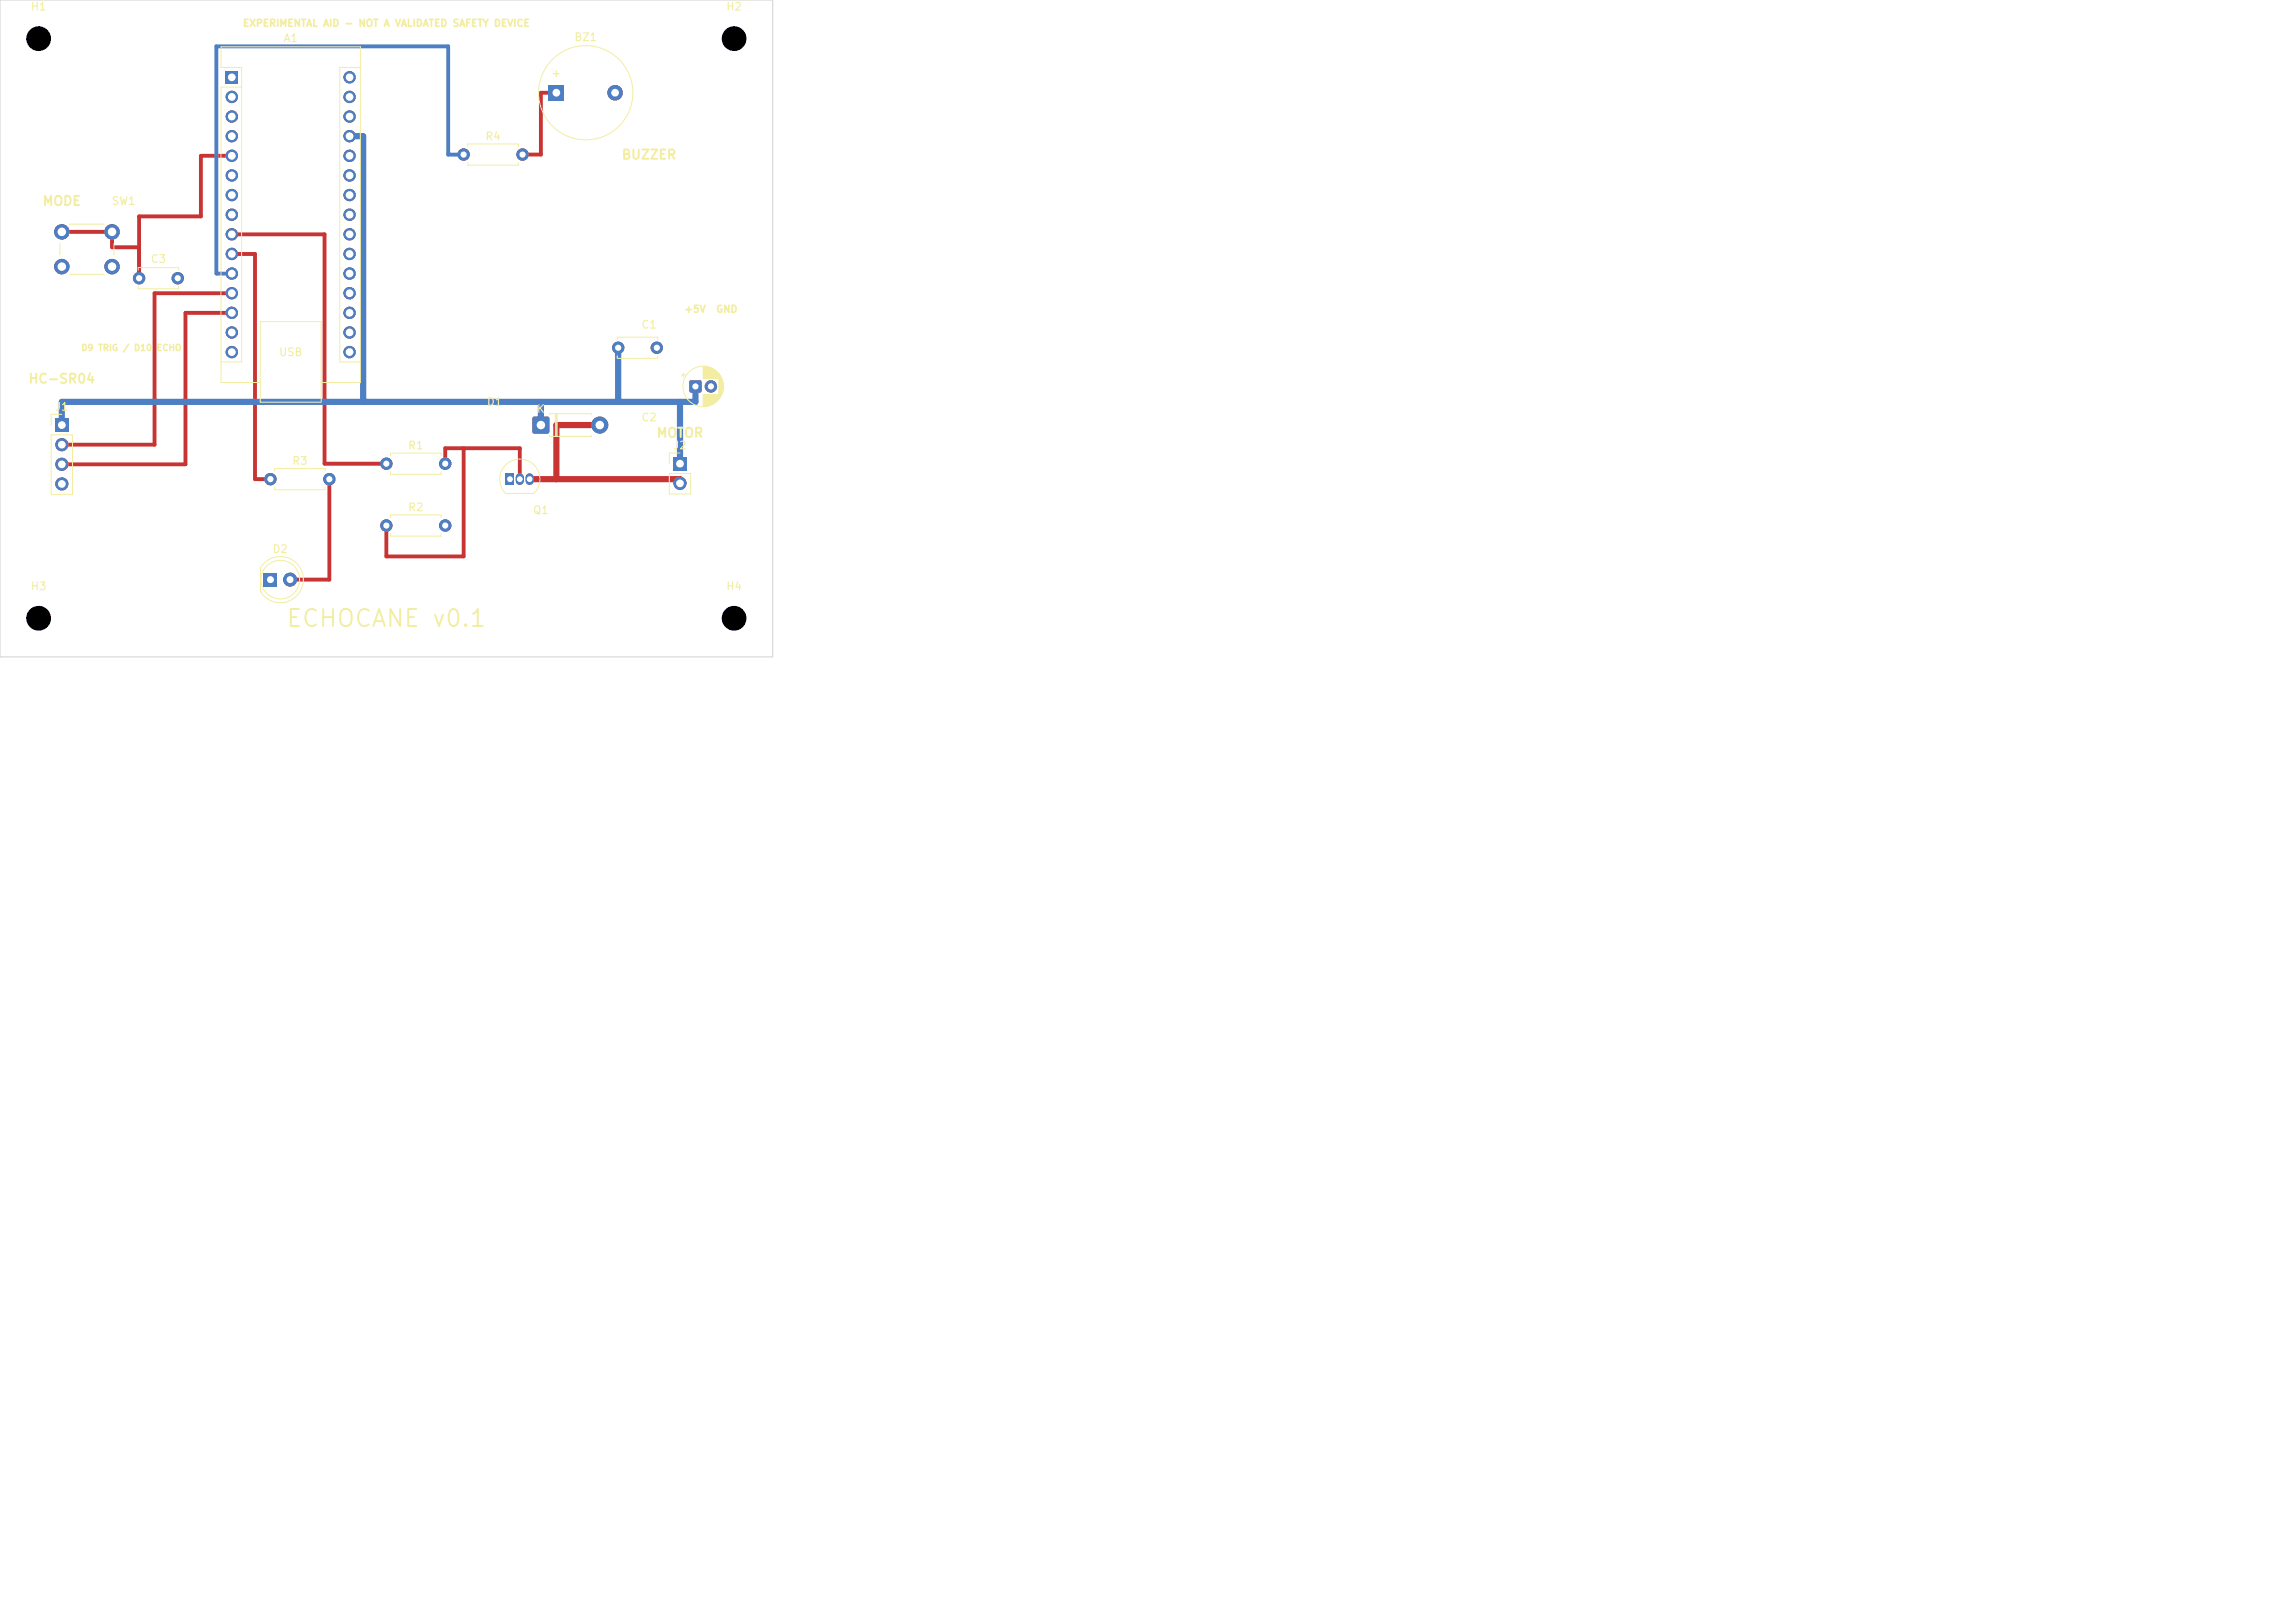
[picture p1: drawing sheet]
<svg xmlns="http://www.w3.org/2000/svg" width="297mm" height="210mm" viewBox="0 0 297 210" stroke-linecap="round" stroke-linejoin="round" font-family="sans-serif">
<defs><g id="words">
<text font-size="2.2" fill="#f2eda1" x="36.9" y="81.7">ECHOCANE v0.1</text>
<g font-size="1.2" fill="#f2eda1">
<text x="80.4" y="20.9">BUZZER</text>
<text x="5.4" y="26.9">MODE</text>
<text x="3.6" y="49.9">HC-SR04</text>
<text x="84.9" y="56.9">MOTOR</text>
</g>
<g font-size="1" fill="#f2eda1">
<text x="3.9" y="1.6">H1</text>
<text x="36.6" y="5.7">A1</text>
<text x="74.2" y="5.6">BZ1</text>
<text x="93.9" y="1.6">H2</text>
<text x="71.3" y="10.2">+</text>
<text x="62.7" y="18.4">R4</text>
<text x="14.4" y="26.8">SW1</text>
<text x="19.4" y="34.3">C3</text>
<text x="36" y="46.3">USB</text>
<text x="82.9" y="42.8">C1</text>
<text x="7" y="53.4">J1</text>
<text x="62.9" y="52.8">D1</text>
<text x="69.4" y="53.7">K</text>
<text x="52.7" y="58.4">R1</text>
<text x="82.9" y="54.8">C2</text>
<text x="87" y="58.4">J2</text>
<text x="37.7" y="60.4">R3</text>
<text x="35.2" y="71.8">D2</text>
<text x="52.7" y="66.4">R2</text>
<text x="68.9" y="66.8">Q1</text>
<text x="3.9" y="76.6">H3</text>
<text x="93.9" y="76.6">H4</text>
</g>
<g font-size=".9" fill="#f2eda1">
<text x="31.4" y="3.7">EXPERIMENTAL AID - NOT A VALIDATED SAFETY DEVICE</text>
<text x="88.5" y="40.7">+5V</text>
<text x="92.6" y="40.7">GND</text>
</g>
<g font-size=".8" fill="#f2eda1">
<text x="10.4" y="45.6">D9 TRIG / D10</text>
<text x="20.2" y="45.6">ECHO</text>
</g>
</g></defs>
<g fill="#c83434">
<path d="M34.1 74.1h1.8v1.8h-1.8z"/>
<path d="M65.5 61.3h1v1.5h-1z"/>
<circle cx="60" cy="20" r=".8"/>
<circle cx="67.6" cy="20" r=".8"/>
<circle cx="37.5" cy="75" r=".9"/>
<circle cx="35" cy="62" r=".8"/>
<circle cx="42.6" cy="62" r=".8"/>
</g>
<path d="M67.3 61.8v.4M68.5 61.8v.4" fill="none" stroke="#c83434" stroke-width="1.1"/>
<g fill="#c83434">
<path d="M29.2 9.2h1.6v1.6h-1.6z"/>
<path d="M69 54l.2-.1h1.6l.2 .1 .1 .2v1.7l-.1 .1-.2 .1h-1.7l-.1-.1-.1-.1v-1.7z"/>
<path d="M7.2 54.2h1.6v1.7h-1.6z"/>
<path d="M89.3 49.3l.1-.1 1.3 .1 .1 .2-.1 1.2-.2 .1-1.2-.1-.1-.1z"/>
<path d="M71 11h2v2h-2z"/>
<path d="M87.1 59.2h1.8v1.7h-1.8z"/>
<circle cx="30" cy="12.5" r=".8"/>
<circle cx="30" cy="15.1" r=".8"/>
<circle cx="30" cy="17.6" r=".8"/>
<circle cx="30" cy="20.2" r=".8"/>
<circle cx="30" cy="22.7" r=".8"/>
<circle cx="30" cy="25.2" r=".8"/>
<circle cx="30" cy="27.8" r=".8"/>
<circle cx="30" cy="30.3" r=".8"/>
<circle cx="30" cy="32.9" r=".8"/>
<circle cx="30" cy="35.4" r=".8"/>
<circle cx="30" cy="37.9" r=".8"/>
<circle cx="30" cy="40.5" r=".8"/>
<circle cx="30" cy="43" r=".8"/>
<circle cx="30" cy="45.6" r=".8"/>
<circle cx="45.2" cy="45.6" r=".8"/>
<circle cx="45.2" cy="43" r=".8"/>
<circle cx="45.2" cy="40.5" r=".8"/>
<circle cx="45.2" cy="37.9" r=".8"/>
<circle cx="45.2" cy="35.4" r=".8"/>
<circle cx="45.2" cy="32.9" r=".8"/>
<circle cx="45.2" cy="30.3" r=".8"/>
<circle cx="45.2" cy="27.8" r=".8"/>
<circle cx="45.2" cy="25.2" r=".8"/>
<circle cx="45.2" cy="22.7" r=".8"/>
<circle cx="45.2" cy="20.2" r=".8"/>
<circle cx="45.2" cy="17.6" r=".8"/>
<circle cx="45.2" cy="15.1" r=".8"/>
<circle cx="45.2" cy="12.5" r=".8"/>
<circle cx="45.2" cy="10" r=".8"/>
<circle cx="77.6" cy="55" r="1.1"/>
<circle cx="50" cy="68" r=".8"/>
<circle cx="57.6" cy="68" r=".8"/>
<circle cx="8" cy="57.5" r=".85"/>
<circle cx="8" cy="60.1" r=".85"/>
<circle cx="8" cy="62.6" r=".85"/>
<circle cx="92" cy="50" r=".8"/>
<circle cx="79.6" cy="12" r="1"/>
<circle cx="50" cy="60" r=".8"/>
<circle cx="57.6" cy="60" r=".8"/>
<circle cx="8" cy="30" r="1"/>
<circle cx="14.5" cy="30" r="1"/>
<circle cx="8" cy="34.5" r="1"/>
<circle cx="14.5" cy="34.5" r="1"/>
<circle cx="18" cy="36" r=".8"/>
<circle cx="23" cy="36" r=".8"/>
<circle cx="80" cy="45" r=".8"/>
<circle cx="85" cy="45" r=".8"/>
<circle cx="88" cy="62.5" r=".85"/>
</g>
<path d="M72 12h-2v8h-2.4M8 30h6.5v2h3.5M30 20.2h-4v7.8h-8v8M30 30.3h12v29.7h8M30 32.9h3v29.1h2M30 37.9h-10v19.6h-12M30 40.5h-6v19.6h-16M60 58v14h-10v-4M42.6 62v13h-5.1M57.6 60v-2h9.7v4" fill="none" stroke="#c83434" stroke-width=".5"/>
<path d="M77.6 55h-5.6v7M68.5 62h19.5v.5" fill="none" stroke="#c83434" stroke-width=".8"/>
<g fill="#4d7fc4">
<path d="M34.1 74.1h1.8v1.8h-1.8z"/>
<path d="M65.5 61.3h1v1.5h-1z"/>
<circle cx="60" cy="20" r=".8"/>
<circle cx="67.6" cy="20" r=".8"/>
<circle cx="37.5" cy="75" r=".9"/>
<circle cx="35" cy="62" r=".8"/>
<circle cx="42.6" cy="62" r=".8"/>
</g>
<path d="M67.3 61.8v.4M68.5 61.8v.4" fill="none" stroke="#4d7fc4" stroke-width="1.1"/>
<g fill="#4d7fc4">
<path d="M29.2 9.2h1.6v1.6h-1.6z"/>
<path d="M69 54l.2-.1h1.6l.2 .1 .1 .2v1.7l-.1 .1-.2 .1h-1.7l-.1-.1-.1-.1v-1.7z"/>
<path d="M7.2 54.2h1.6v1.7h-1.6z"/>
<path d="M89.3 49.3l.1-.1 1.3 .1 .1 .2-.1 1.2-.2 .1-1.2-.1-.1-.1z"/>
<path d="M71 11h2v2h-2z"/>
<path d="M87.1 59.2h1.8v1.7h-1.8z"/>
<circle cx="30" cy="12.5" r=".8"/>
<circle cx="30" cy="15.1" r=".8"/>
<circle cx="30" cy="17.6" r=".8"/>
<circle cx="30" cy="20.2" r=".8"/>
<circle cx="30" cy="22.7" r=".8"/>
<circle cx="30" cy="25.2" r=".8"/>
<circle cx="30" cy="27.8" r=".8"/>
<circle cx="30" cy="30.3" r=".8"/>
<circle cx="30" cy="32.9" r=".8"/>
<circle cx="30" cy="35.4" r=".8"/>
<circle cx="30" cy="37.9" r=".8"/>
<circle cx="30" cy="40.5" r=".8"/>
<circle cx="30" cy="43" r=".8"/>
<circle cx="30" cy="45.6" r=".8"/>
<circle cx="45.2" cy="45.6" r=".8"/>
<circle cx="45.2" cy="43" r=".8"/>
<circle cx="45.2" cy="40.5" r=".8"/>
<circle cx="45.2" cy="37.9" r=".8"/>
<circle cx="45.2" cy="35.4" r=".8"/>
<circle cx="45.2" cy="32.9" r=".8"/>
<circle cx="45.2" cy="30.3" r=".8"/>
<circle cx="45.2" cy="27.8" r=".8"/>
<circle cx="45.2" cy="25.2" r=".8"/>
<circle cx="45.2" cy="22.7" r=".8"/>
<circle cx="45.2" cy="20.2" r=".8"/>
<circle cx="45.2" cy="17.6" r=".8"/>
<circle cx="45.2" cy="15.1" r=".8"/>
<circle cx="45.2" cy="12.5" r=".8"/>
<circle cx="45.2" cy="10" r=".8"/>
<circle cx="77.6" cy="55" r="1.1"/>
<circle cx="50" cy="68" r=".8"/>
<circle cx="57.6" cy="68" r=".8"/>
<circle cx="8" cy="57.5" r=".85"/>
<circle cx="8" cy="60.1" r=".85"/>
<circle cx="8" cy="62.6" r=".85"/>
<circle cx="92" cy="50" r=".8"/>
<circle cx="79.6" cy="12" r="1"/>
<circle cx="50" cy="60" r=".8"/>
<circle cx="57.6" cy="60" r=".8"/>
<circle cx="8" cy="30" r="1"/>
<circle cx="14.5" cy="30" r="1"/>
<circle cx="8" cy="34.5" r="1"/>
<circle cx="14.5" cy="34.5" r="1"/>
<circle cx="18" cy="36" r=".8"/>
<circle cx="23" cy="36" r=".8"/>
<circle cx="80" cy="45" r=".8"/>
<circle cx="85" cy="45" r=".8"/>
<circle cx="88" cy="62.5" r=".85"/>
</g>
<path d="M45.2 17.6h1.8v34.4M70 52v3M80 45v7M88 52v8M90 50v2h-82v3" fill="none" stroke="#4d7fc4" stroke-width=".8"/>
<path d="M60 20h-2v-14h-30v29.4h2" fill="none" stroke="#4d7fc4" stroke-width=".5"/>
<g fill="none" stroke="#f2eda1" stroke-width=".13">
<path d="M31.3 11.3h-2.7v38.2h5.1M46.6 8.7h-2.6v38.1h2.6M60.5 19v-.4h6.6v.4M7.7 31.5v1.5M9 35.5h4.5M9 29h4.5M14.7 31.5v1.5M17.9 35v-.4h5.2v.4M17.9 37v.4h5.2v-.4M60.5 21v.4h6.6v-.4M6.6 56.3h2.8v7.7h-2.8zM8 53.6h-1.4v1.4"/>
<path d="M28.6 46.8h2.7v-38.1h-2.7v-2.6h18v43.4h-5M33.7 41.6h7.9v10.4h-7.9zM50.5 59v-.4h6.6v.4M71.1 53.7v-.2h5.4v.2M71.1 56.3v.2h5.4v-.2M71.9 53.5v3M72 53.5v3M72.1 53.5v3M79.9 44v-.4h5.2v.4M79.9 46v.4h5.2v-.4M88 58.6h-1.4v1.4M88.2 48.5h.5"/>
<path d="M88.4 48.3v.5M91 47.4v1.6M91 51v1.6M91.1 47.4v1.6M91.1 51v1.6M91.2 47.4v1.6M91.2 51v1.6M91.3 47.4v1.6M91.3 51v1.6M91.4 47.4v1.6M91.4 51v1.6M91.4 47.5v1.5"/>
<path d="M91.4 51v1.5M91.5 47.5v1.5M91.5 51v1.5M91.6 47.5v1.5M91.6 51v1.5M91.7 47.5v1.5M91.7 51v1.5M91.8 47.5v1.5M91.8 51v1.5M91.8 47.6v1.4M91.8 51v1.4M91.9 47.6v1.4"/>
<path d="M91.9 51v1.4M92 47.6v1.4M92 51v1.4M92.1 47.7v1.3M92.1 51v1.3M92.2 47.7v1.3M92.2 51v1.3M92.3 47.8v1.2M92.3 51v1.2M92.4 47.8v1.2M92.4 51v1.2M92.4 47.9v1.1"/>
<path d="M92.4 51v1.1M92.5 47.9v1.1M92.5 51v1.1M92.6 47.9v1.1M92.6 51v1.1M92.6 48v1M92.6 51v1M92.7 48v1M92.7 51v1M92.7 48.1v.9M92.7 51v.9M92.8 48.1v.9"/>
<path d="M92.8 51v.9M92.8 48.2v.8M92.8 51v.8M92.9 48.2v.8M92.9 51v.8M92.9 48.3v.7M92.9 51v.7M93 48.3v.7M93 51v.7M93 48.4v3.2M93.1 48.4v3.2M93.1 48.5v3"/>
<path d="M93.2 48.6v2.8M93.2 48.7v2.6M93.3 48.7v2.6M93.3 48.8v2.4M93.4 48.9v2.2M93.4 49v2M93.4 49.1v1.8M93.5 49.2v1.6M93.5 49.3v1.4M93.6 49.5v1M93.6 49.7v.6M34.2 72.9a2.99 2.99 0 0 1 4.3 .2 2.99 2.99 0 0 1-.5 4.3 2.99 2.99 0 0 1-4.3-.9v-3z"/>
<path d="M35.5 61v-.4h6.6v.4M35.5 63v.4h6.6v-.4M50.5 67v-.4h6.6v.4M50.5 61v.4h6.6v-.4M50.5 69v.4h6.6v-.4M65.4 63.8a2.6 2.6 0 0 1 0-3.6 2.6 2.6 0 0 1 3.7 0 2.6 2.6 0 0 1 0 3.6M65.5 63.9h3.6M86.6 61.3h2.8v2.6h-2.8z"/>
<circle cx="75.8" cy="12" r="6.1"/>
<circle cx="91" cy="50" r="2.62"/>
<circle cx="36.3" cy="75" r="2.5"/>
</g>
<path d="M0 0h100v85h-100z" fill="none" stroke="#d0d2cd" stroke-width=".13"/>
<g fill="#000">
<circle cx="95" cy="5" r="1.6"/>
<circle cx="5" cy="80" r="1.6"/>
</g>
<g fill="#fff">
<circle cx="60" cy="20" r=".4"/>
<circle cx="67.6" cy="20" r=".4"/>
<circle cx="35" cy="75" r=".45"/>
<circle cx="37.5" cy="75" r=".45"/>
<circle cx="35" cy="62" r=".4"/>
<circle cx="42.6" cy="62" r=".4"/>
<circle cx="66" cy="62" r=".38"/>
<circle cx="67.3" cy="62" r=".38"/>
<circle cx="68.5" cy="62" r=".38"/>
<circle cx="30" cy="10" r=".5"/>
<circle cx="30" cy="12.5" r=".5"/>
<circle cx="30" cy="15.1" r=".5"/>
<circle cx="30" cy="17.6" r=".5"/>
<circle cx="30" cy="20.2" r=".5"/>
<circle cx="30" cy="22.7" r=".5"/>
<circle cx="30" cy="25.2" r=".5"/>
<circle cx="30" cy="27.8" r=".5"/>
<circle cx="30" cy="30.3" r=".5"/>
<circle cx="30" cy="32.9" r=".5"/>
<circle cx="30" cy="35.4" r=".5"/>
<circle cx="30" cy="37.9" r=".5"/>
<circle cx="30" cy="40.5" r=".5"/>
<circle cx="30" cy="43" r=".5"/>
<circle cx="30" cy="45.6" r=".5"/>
<circle cx="45.2" cy="45.6" r=".5"/>
<circle cx="45.2" cy="43" r=".5"/>
<circle cx="45.2" cy="40.5" r=".5"/>
<circle cx="45.2" cy="37.9" r=".5"/>
<circle cx="45.2" cy="35.4" r=".5"/>
<circle cx="45.2" cy="32.9" r=".5"/>
<circle cx="45.2" cy="30.3" r=".5"/>
<circle cx="45.2" cy="27.8" r=".5"/>
<circle cx="45.2" cy="25.2" r=".5"/>
<circle cx="45.2" cy="22.7" r=".5"/>
<circle cx="45.2" cy="20.2" r=".5"/>
<circle cx="45.2" cy="17.6" r=".5"/>
<circle cx="45.2" cy="15.1" r=".5"/>
<circle cx="45.2" cy="12.5" r=".5"/>
<circle cx="45.2" cy="10" r=".5"/>
<circle cx="70" cy="55" r=".55"/>
<circle cx="77.6" cy="55" r=".55"/>
</g>
<circle cx="95" cy="80" r="1.6" fill="#000"/>
<g fill="#fff">
<circle cx="50" cy="68" r=".4"/>
<circle cx="57.6" cy="68" r=".4"/>
</g>
<circle cx="5" cy="5" r="1.6" fill="#000"/>
<g fill="#fff">
<circle cx="8" cy="55" r=".5"/>
<circle cx="8" cy="57.5" r=".5"/>
<circle cx="8" cy="60.1" r=".5"/>
<circle cx="8" cy="62.6" r=".5"/>
<circle cx="90" cy="50" r=".4"/>
<circle cx="92" cy="50" r=".4"/>
<circle cx="72" cy="12" r=".5"/>
<circle cx="79.6" cy="12" r=".5"/>
<circle cx="50" cy="60" r=".4"/>
<circle cx="57.6" cy="60" r=".4"/>
<circle cx="8" cy="30" r=".55"/>
<circle cx="14.5" cy="30" r=".55"/>
<circle cx="8" cy="34.5" r=".55"/>
<circle cx="14.5" cy="34.5" r=".55"/>
<circle cx="18" cy="36" r=".4"/>
<circle cx="23" cy="36" r=".4"/>
<circle cx="80" cy="45" r=".4"/>
<circle cx="85" cy="45" r=".4"/>
<circle cx="88" cy="60" r=".5"/>
<circle cx="88" cy="62.5" r=".5"/>
</g>
<use href="#words"/>
</svg>
